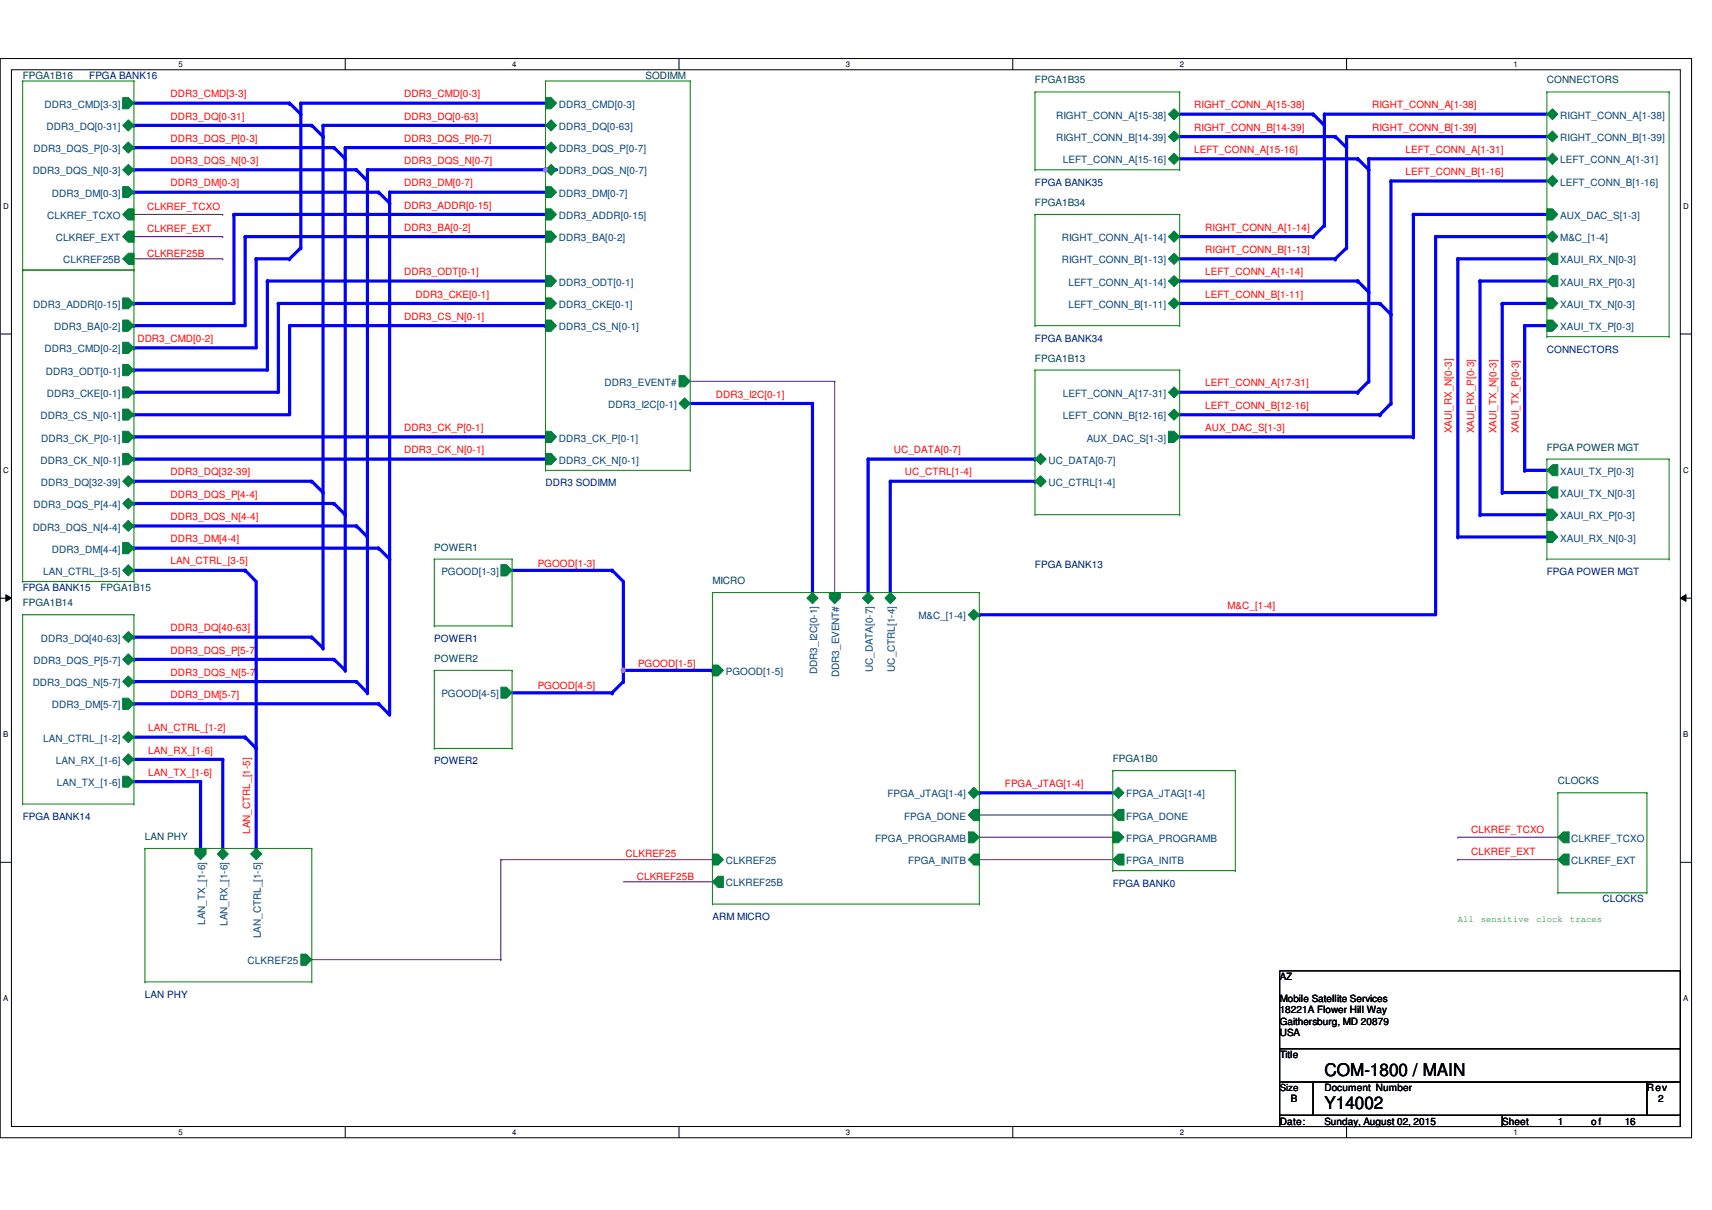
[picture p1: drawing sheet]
<svg xmlns="http://www.w3.org/2000/svg" width="297mm" height="210mm" viewBox="0 0 297 210" stroke-linecap="round" stroke-linejoin="round" font-family="sans-serif">
<defs><g id="words">
<g font-size="3">
<text x="229.8" y="186.6">COM-1800 / MAIN</text>
<text x="229.8" y="192.4">Y14002</text>
</g>
<g font-size="1.7" fill="#004040">
<text x="3.9" y="13.7">FPGA1B16</text>
<text x="112" y="13.7">SODIMM</text>
<text x="179.6" y="14.5">FPGA1B35</text>
<text x="268.4" y="14.5">CONNECTORS</text>
<text x="179.6" y="35.7">FPGA1B34</text>
<text x="179.6" y="62.7">FPGA1B13</text>
<text x="268.4" y="78.2">FPGA POWER MGT</text>
<text x="75.4" y="95.5">POWER1</text>
<text x="123.6" y="101.3">MICRO</text>
<text x="3.9" y="105.2">FPGA1B14</text>
<text x="17.4" y="102.5">FPGA1B15</text>
<text x="75.4" y="114.9">POWER2</text>
<text x="193.1" y="132.2">FPGA1B0</text>
<text x="270.3" y="136.1">CLOCKS</text>
<text x="25.1" y="145.8">LAN PHY</text>
</g>
<g font-size="1.7" fill="#000080">
<text x="15.5" y="13.7">FPGA BANK16</text>
<text x="179.6" y="32.3">FPGA BANK35</text>
<text x="179.6" y="59.3">FPGA BANK34</text>
<text x="268.4" y="61.2">CONNECTORS</text>
<text x="94.7" y="84.4">DDR3 SODIMM</text>
<text x="179.6" y="98.6">FPGA BANK13</text>
<text x="268.4" y="99.8">FPGA POWER MGT</text>
<text x="3.9" y="102.5">FPGA BANK15</text>
<text x="75.4" y="111.4">POWER1</text>
<text x="75.4" y="132.6">POWER2</text>
<text x="3.9" y="142.3">FPGA BANK14</text>
<text x="193.1" y="153.9">FPGA BANK0</text>
<text x="123.6" y="159.6">ARM MICRO</text>
<text x="278" y="156.5">CLOCKS</text>
<text x="25.1" y="173.2">LAN PHY</text>
</g>
<g font-size="1.7" fill="#f00">
<text x="29.6" y="16.9">DDR3_CMD[3-3]</text>
<text x="70.1" y="16.9">DDR3_CMD[0-3]</text>
<text x="29.6" y="20.7">DDR3_DQ[0-31]</text>
<text x="70.1" y="20.7">DDR3_DQ[0-63]</text>
<text x="207.2" y="18.8">RIGHT_CONN_A[15-38]</text>
<text x="207.2" y="22.7">RIGHT_CONN_B[14-39]</text>
<text x="238.1" y="18.8">RIGHT_CONN_A[1-38]</text>
<text x="238.1" y="22.7">RIGHT_CONN_B[1-39]</text>
<text x="29.6" y="24.6">DDR3_DQS_P[0-3]</text>
<text x="29.6" y="28.4">DDR3_DQS_N[0-3]</text>
<text x="70.1" y="24.6">DDR3_DQS_P[0-7]</text>
<text x="70.1" y="28.4">DDR3_DQS_N[0-7]</text>
<text x="207.2" y="26.5">LEFT_CONN_A[15-16]</text>
<text x="243.9" y="26.5">LEFT_CONN_A[1-31]</text>
<text x="29.6" y="32.3">DDR3_DM[0-3]</text>
<text x="70.1" y="32.3">DDR3_DM[0-7]</text>
<text x="243.9" y="30.4">LEFT_CONN_B[1-16]</text>
<text x="25.5" y="36.4">CLKREF_TCXO</text>
<text x="25.5" y="40.3">CLKREF_EXT</text>
<text x="70.1" y="36.2">DDR3_ADDR[0-15]</text>
<text x="70.1" y="40">DDR3_BA[0-2]</text>
<text x="209.1" y="40">RIGHT_CONN_A[1-14]</text>
<text x="25.5" y="44.5">CLKREF25B</text>
<text x="70.1" y="47.8">DDR3_ODT[0-1]</text>
<text x="209.1" y="43.9">RIGHT_CONN_B[1-13]</text>
<text x="209.1" y="47.8">LEFT_CONN_A[1-14]</text>
<text x="72.1" y="51.6">DDR3_CKE[0-1]</text>
<text x="209.1" y="51.6">LEFT_CONN_B[1-11]</text>
<text x="23.8" y="59.4">DDR3_CMD[0-2]</text>
<text x="70.1" y="55.5">DDR3_CS_N[0-1]</text>
<text x="124.2" y="69">DDR3_I2C[0-1]</text>
<text x="209.1" y="67.1">LEFT_CONN_A[17-31]</text>
<text x="209.1" y="71">LEFT_CONN_B[12-16]</text>
<text x="70.1" y="74.8">DDR3_CK_P[0-1]</text>
<text x="209.1" y="74.8">AUX_DAC_S[1-3]</text>
<text x="251.9" y="75.2" transform="rotate(-90 251.9 75.2)">XAUI_RX_N[0-3]</text>
<text x="255.8" y="75.2" transform="rotate(-90 255.8 75.2)">XAUI_RX_P[0-3]</text>
<text x="259.6" y="75.2" transform="rotate(-90 259.6 75.2)">XAUI_TX_N[0-3]</text>
<text x="263.5" y="75.2" transform="rotate(-90 263.5 75.2)">XAUI_TX_P[0-3]</text>
<text x="29.6" y="82.5">DDR3_DQ[32-39]</text>
<text x="70.1" y="78.7">DDR3_CK_N[0-1]</text>
<text x="155.1" y="78.7">UC_DATA[0-7]</text>
<text x="157" y="82.5">UC_CTRL[1-4]</text>
<text x="29.6" y="86.4">DDR3_DQS_P[4-4]</text>
<text x="29.6" y="90.3">DDR3_DQS_N[4-4]</text>
<text x="29.6" y="94.1">DDR3_DM[4-4]</text>
<text x="29.6" y="98">LAN_CTRL_[3-5]</text>
<text x="93.3" y="98.4">PGOOD[1-3]</text>
<text x="213" y="105.7">M&amp;C_[1-4]</text>
<text x="29.6" y="109.6">DDR3_DQ[40-63]</text>
<text x="29.6" y="113.4">DDR3_DQS_P[5-7]</text>
<text x="29.6" y="117.3">DDR3_DQS_N[5-7]</text>
<text x="93.3" y="119.6">PGOOD[4-5]</text>
<text x="110.7" y="115.7">PGOOD[1-5]</text>
<text x="29.6" y="121.1">DDR3_DM[5-7]</text>
<text x="25.7" y="130.8">LAN_RX_[1-6]</text>
<text x="25.7" y="126.9">LAN_CTRL_[1-2]</text>
<text x="25.7" y="134.6">LAN_TX_[1-6]</text>
<text x="174.4" y="136.6">FPGA_JTAG[1-4]</text>
<text x="43.4" y="144.7" transform="rotate(-90 43.4 144.7)">LAN_CTRL_[1-5]</text>
<text x="108.5" y="148.8">CLKREF25</text>
<text x="255.3" y="144.5">CLKREF_TCXO</text>
<text x="255.3" y="148.4">CLKREF_EXT</text>
<text x="110.5" y="152.7">CLKREF25B</text>
</g>
<g font-size="1.7" fill="#004080">
<text x="7.7" y="18.7">DDR3_CMD[3-3]</text>
<text x="8.1" y="22.6">DDR3_DQ[0-31]</text>
<text x="97" y="22.6">DDR3_DQ[0-63]</text>
<text x="97" y="18.7">DDR3_CMD[0-3]</text>
<text x="183.3" y="20.6">RIGHT_CONN_A[15-38]</text>
<text x="270.7" y="20.6">RIGHT_CONN_A[1-38]</text>
<text x="5.8" y="26.4">DDR3_DQS_P[0-3]</text>
<text x="97" y="26.4">DDR3_DQS_P[0-7]</text>
<text x="183.3" y="24.5">RIGHT_CONN_B[14-39]</text>
<text x="184.4" y="28.4">LEFT_CONN_A[15-16]</text>
<text x="270.7" y="24.5">RIGHT_CONN_B[1-39]</text>
<text x="270.7" y="28.4">LEFT_CONN_A[1-31]</text>
<text x="5.7" y="30.3">DDR3_DQS_N[0-3]</text>
<text x="9" y="34.2">DDR3_DM[0-3]</text>
<text x="97" y="34.2">DDR3_DM[0-7]</text>
<text x="97" y="30.3">DDR3_DQS_N[0-7]</text>
<text x="270.7" y="32.2">LEFT_CONN_B[1-16]</text>
<text x="8.2" y="38">CLKREF_TCXO</text>
<text x="9.7" y="41.9">CLKREF_EXT</text>
<text x="97" y="38">DDR3_ADDR[0-15]</text>
<text x="97" y="41.9">DDR3_BA[0-2]</text>
<text x="184.2" y="41.9">RIGHT_CONN_A[1-14]</text>
<text x="270.7" y="38">AUX_DAC_S[1-3]</text>
<text x="270.7" y="41.9">M&amp;C_[1-4]</text>
<text x="11" y="45.7">CLKREF25B</text>
<text x="184.2" y="45.7">RIGHT_CONN_B[1-13]</text>
<text x="270.7" y="45.7">XAUI_RX_N[0-3]</text>
<text x="5.8" y="53.5">DDR3_ADDR[0-15]</text>
<text x="97" y="49.6">DDR3_ODT[0-1]</text>
<text x="97" y="53.5">DDR3_CKE[0-1]</text>
<text x="185.4" y="53.5">LEFT_CONN_B[1-11]</text>
<text x="185.4" y="49.6">LEFT_CONN_A[1-14]</text>
<text x="270.7" y="53.5">XAUI_TX_N[0-3]</text>
<text x="270.7" y="49.6">XAUI_RX_P[0-3]</text>
<text x="9.4" y="57.3">DDR3_BA[0-2]</text>
<text x="97" y="57.3">DDR3_CS_N[0-1]</text>
<text x="270.7" y="57.3">XAUI_TX_P[0-3]</text>
<text x="7.7" y="61.2">DDR3_CMD[0-2]</text>
<text x="8" y="65">DDR3_ODT[0-1]</text>
<text x="8.1" y="68.9">DDR3_CKE[0-1]</text>
<text x="104.9" y="67">DDR3_EVENT#</text>
<text x="105.5" y="70.8">DDR3_I2C[0-1]</text>
<text x="184.4" y="68.9">LEFT_CONN_A[17-31]</text>
<text x="7" y="72.8">DDR3_CS_N[0-1]</text>
<text x="7.2" y="76.6">DDR3_CK_P[0-1]</text>
<text x="97" y="76.6">DDR3_CK_P[0-1]</text>
<text x="184.4" y="72.8">LEFT_CONN_B[12-16]</text>
<text x="188.5" y="76.6">AUX_DAC_S[1-3]</text>
<text x="7" y="80.5">DDR3_CK_N[0-1]</text>
<text x="97" y="80.5">DDR3_CK_N[0-1]</text>
<text x="181.9" y="80.5">UC_DATA[0-7]</text>
<text x="270.7" y="82.4">XAUI_TX_P[0-3]</text>
<text x="5.8" y="88.2">DDR3_DQS_P[4-4]</text>
<text x="7.1" y="84.3">DDR3_DQ[32-39]</text>
<text x="181.9" y="84.3">UC_CTRL[1-4]</text>
<text x="270.7" y="86.3">XAUI_TX_N[0-3]</text>
<text x="5.7" y="92.1">DDR3_DQS_N[4-4]</text>
<text x="9" y="95.9">DDR3_DM[4-4]</text>
<text x="270.7" y="90.1">XAUI_RX_P[0-3]</text>
<text x="270.7" y="94">XAUI_RX_N[0-3]</text>
<text x="7.5" y="99.8">LAN_CTRL_[3-5]</text>
<text x="76.6" y="99.8">PGOOD[1-3]</text>
<text x="159.3" y="107.5">M&amp;C_[1-4]</text>
<text x="7.1" y="111.4">DDR3_DQ[40-63]</text>
<text x="5.7" y="119.1">DDR3_DQS_N[5-7]</text>
<text x="5.8" y="115.2">DDR3_DQS_P[5-7]</text>
<text x="125.9" y="117.1">PGOOD[1-5]</text>
<text x="141.8" y="116.9" transform="rotate(-90 141.8 116.9)">DDR3_I2C[0-1]</text>
<text x="145.6" y="117.5" transform="rotate(-90 145.6 117.5)">DDR3_EVENT#</text>
<text x="151.4" y="116.6" transform="rotate(-90 151.4 116.6)">UC_DATA[0-7]</text>
<text x="155.3" y="116.5" transform="rotate(-90 155.3 116.5)">UC_CTRL[1-4]</text>
<text x="9" y="122.9">DDR3_DM[5-7]</text>
<text x="76.6" y="121">PGOOD[4-5]</text>
<text x="7.5" y="128.7">LAN_CTRL_[1-2]</text>
<text x="9.7" y="132.6">LAN_RX_[1-6]</text>
<text x="9.9" y="136.4">LAN_TX_[1-6]</text>
<text x="154" y="138.4">FPGA_JTAG[1-4]</text>
<text x="156.9" y="142.2">FPGA_DONE</text>
<text x="195.4" y="142.2">FPGA_DONE</text>
<text x="195.4" y="138.4">FPGA_JTAG[1-4]</text>
<text x="125.9" y="150">CLKREF25</text>
<text x="151.8" y="146.1">FPGA_PROGRAMB</text>
<text x="157.6" y="150">FPGA_INITB</text>
<text x="195.4" y="146.1">FPGA_PROGRAMB</text>
<text x="195.4" y="150">FPGA_INITB</text>
<text x="272.6" y="150">CLKREF_EXT</text>
<text x="272.6" y="146.1">CLKREF_TCXO</text>
<text x="125.9" y="153.8">CLKREF25B</text>
<text x="35.6" y="160.5" transform="rotate(-90 35.6 160.5)">LAN_TX_[1-6]</text>
<text x="39.5" y="160.7" transform="rotate(-90 39.5 160.7)">LAN_RX_[1-6]</text>
<text x="43" y="167.3">CLKREF25</text>
<text x="45.3" y="162.8" transform="rotate(-90 45.3 162.8)">LAN_CTRL_[1-5]</text>
</g>
<g font-size="1.7">
<text x="222" y="170.1">AZ</text>
<text x="222" y="173.9">Mobile Satellite Services</text>
<text x="222" y="175.9">18221A Flower Hill Way</text>
<text x="222" y="177.8">Gaithersburg, MD 20879</text>
<text x="222" y="179.7">USA</text>
<text x="222" y="183.6">Title</text>
<text x="222" y="189.3">Size</text>
<text x="224" y="191.3">B</text>
<text x="229.8" y="189.4">Document Number</text>
<text x="285.7" y="189.4">Rev</text>
<text x="287.7" y="191.3">2</text>
<text x="222" y="195.2">Date:</text>
<text x="229.8" y="195.2">Sunday, August 02, 2015</text>
<text x="260.6" y="195.2">Sheet</text>
<text x="270.3" y="195.2">1</text>
<text x="276.1" y="195.2">of</text>
<text x="281.9" y="195.2">16</text>
</g>
<g font-size="1.6" fill="#008000">
<text x="252.9" y="160.1">All</text>
<text x="256.9" y="160.1">sensitive</text>
<text x="266.5" y="160.1">clock</text>
<text x="272.4" y="160.1">traces</text>
</g>
<g font-size="1.4">
<text x="30.9" y="11.6">5</text>
<text x="88.9" y="11.6">4</text>
<text x="146.8" y="11.6">3</text>
<text x="204.7" y="11.6">2</text>
<text x="262.6" y="11.6">1</text>
<text x=".5" y="36.2">D</text>
<text x="292.1" y="36.2">D</text>
<text x=".5" y="82.1">C</text>
<text x="292.1" y="82.1">C</text>
<text x=".5" y="127.9">B</text>
<text x="292.1" y="127.9">B</text>
<text x=".5" y="173.8">A</text>
<text x="292.1" y="173.8">A</text>
<text x="30.9" y="196.9">5</text>
<text x="88.9" y="196.9">4</text>
<text x="146.8" y="196.9">3</text>
<text x="204.7" y="196.9">2</text>
<text x="262.6" y="196.9">1</text>
</g>
</g></defs>
<path d="M0 10.2h293.5v187.2h-293.5zM2 12.1h289.5v183.4h-289.5z" fill="none" stroke="#000" stroke-width=".17"/>
<g fill="#fff">
<path d="M30.9 10.4h.8v1.5h-.8z"/>
<path d="M30.9 195.7h.8v1.5h-.8z"/>
</g>
<path d="M59.9 10.2v1.9M59.9 195.5v1.9" fill="none" stroke="#000" stroke-width=".17"/>
<g fill="#fff">
<path d="M88.9 10.4h.7v1.5h-.7z"/>
<path d="M88.9 195.7h.7v1.5h-.7z"/>
</g>
<path d="M117.8 10.2v1.9M117.8 195.5v1.9" fill="none" stroke="#000" stroke-width=".17"/>
<g fill="#fff">
<path d="M146.8 10.4h.7v1.5h-.7z"/>
<path d="M146.8 195.7h.7v1.5h-.7z"/>
</g>
<path d="M175.7 10.2v1.9M175.7 195.5v1.9" fill="none" stroke="#000" stroke-width=".17"/>
<g fill="#fff">
<path d="M204.7 10.4h.7v1.5h-.7z"/>
<path d="M204.7 195.7h.7v1.5h-.7z"/>
</g>
<path d="M233.6 10.2v1.9M233.6 195.5v1.9" fill="none" stroke="#000" stroke-width=".17"/>
<g fill="#fff">
<path d="M262.6 10.4h.8v1.5h-.8z"/>
<path d="M262.6 195.7h.8v1.5h-.8z"/>
<path d="M.5 35h1v1.5h-1z"/>
<path d="M292.1 35h.9v1.5h-.9z"/>
<path d="M.5 80.9h1v1.5h-1z"/>
<path d="M292.1 80.9h.9v1.5h-.9z"/>
</g>
<path d="M0 58h2M291.5 58h2" fill="none" stroke="#000" stroke-width=".17"/>
<g fill="#fff">
<path d="M.5 126.7h.9v1.5h-.9z"/>
<path d="M292.1 126.7h.8v1.5h-.8z"/>
</g>
<path d="M0 103.8h2M1 103.2l1 .6-1 .6zM291.5 103.8l1-.6v1.2zM291.5 103.8h2" fill="none" stroke="#000" stroke-width=".17"/>
<path d="M1 103.2l1 .6-1 .6zM291.5 103.8l1-.6v1.2z" fill="#000"/>
<g fill="#fff">
<path d="M.5 172.6h.9v1.5h-.9z"/>
<path d="M292.1 172.6h.8v1.5h-.8z"/>
</g>
<path d="M0 149.6h2M291.5 149.6h2" fill="none" stroke="#000" stroke-width=".17"/>
<path d="M252.9 145.3h.1M252.9 149.2h.1M252.9 145.3h17.4M252.9 149.2h17.4" fill="none" stroke="#800040" stroke-width=".17"/>
<path d="M56 21.8h38.7" fill="none" stroke="#00f" stroke-width=".55"/>
<circle cx="56" cy="21.8" r=".28" fill="#00f"/>
<path d="M56 21.8v1.9" fill="none" stroke="#00f" stroke-width=".55"/>
<circle cx="56" cy="23.7" r=".28" fill="#00f"/>
<path d="M23.2 21.8h30.9" fill="none" stroke="#00f" stroke-width=".55"/>
<circle cx="23.2" cy="21.8" r=".28" fill="#00f"/>
<path d="M56 23.7v61.8" fill="none" stroke="#00f" stroke-width=".55"/>
<circle cx="56" cy="85.5" r=".28" fill="#00f"/>
<path d="M23.2 110.6h30.9" fill="none" stroke="#00f" stroke-width=".55"/>
<circle cx="23.2" cy="110.6" r=".28" fill="#00f"/>
<path d="M23.2 83.5h30.9" fill="none" stroke="#00f" stroke-width=".55"/>
<circle cx="23.2" cy="83.5" r=".28" fill="#00f"/>
<path d="M59.9 25.6h34.8" fill="none" stroke="#00f" stroke-width=".55"/>
<circle cx="59.9" cy="25.6" r=".28" fill="#00f"/>
<path d="M59.9 25.6v2" fill="none" stroke="#00f" stroke-width=".55"/>
<circle cx="59.9" cy="27.6" r=".28" fill="#00f"/>
<path d="M23.2 25.6h34.8" fill="none" stroke="#00f" stroke-width=".55"/>
<circle cx="23.2" cy="25.6" r=".28" fill="#00f"/>
<path d="M23.2 87.4h34.8" fill="none" stroke="#00f" stroke-width=".55"/>
<circle cx="23.2" cy="87.4" r=".28" fill="#00f"/>
<path d="M23.2 114.4h34.8" fill="none" stroke="#00f" stroke-width=".55"/>
<circle cx="23.2" cy="114.4" r=".28" fill="#00f"/>
<path d="M59.9 27.6v61.7" fill="none" stroke="#00f" stroke-width=".55"/>
<circle cx="59.9" cy="89.3" r=".28" fill="#00f"/>
<path d="M94.7 29.5h1.9" fill="none" stroke="#00f" stroke-width=".55"/>
<circle cx="94.7" cy="29.5" r=".28" fill="#00f"/>
<circle cx="94.6" cy="29.5" r=".38" fill="#f0f"/>
<circle cx="94.6" cy="29.5" r=".38" fill="none" stroke="#f0f" stroke-width=".17"/>
<path d="M63.8 29.5h30.9" fill="none" stroke="#00f" stroke-width=".55"/>
<circle cx="63.8" cy="29.5" r=".28" fill="#00f"/>
<path d="M63.8 29.5v1.9" fill="none" stroke="#00f" stroke-width=".55"/>
<circle cx="63.8" cy="31.4" r=".28" fill="#00f"/>
<path d="M23.2 29.5h38.6" fill="none" stroke="#00f" stroke-width=".55"/>
<circle cx="23.2" cy="29.5" r=".28" fill="#00f"/>
<path d="M23.2 91.3h38.6" fill="none" stroke="#00f" stroke-width=".55"/>
<circle cx="23.2" cy="91.3" r=".28" fill="#00f"/>
<path d="M23.2 118.3h38.6" fill="none" stroke="#00f" stroke-width=".55"/>
<circle cx="23.2" cy="118.3" r=".28" fill="#00f"/>
<path d="M63.8 31.4v61.8" fill="none" stroke="#00f" stroke-width=".55"/>
<circle cx="63.8" cy="93.2" r=".28" fill="#00f"/>
<path d="M67.6 33.4h27.1" fill="none" stroke="#00f" stroke-width=".55"/>
<circle cx="67.6" cy="33.4" r=".28" fill="#00f"/>
<path d="M67.6 97v27.1" fill="none" stroke="#00f" stroke-width=".55"/>
<circle cx="67.6" cy="97" r=".28" fill="#00f"/>
<path d="M23.2 33.4h42.5" fill="none" stroke="#00f" stroke-width=".55"/>
<circle cx="23.2" cy="33.4" r=".28" fill="#00f"/>
<path d="M23.2 95.1h42.5" fill="none" stroke="#00f" stroke-width=".55"/>
<circle cx="23.2" cy="95.1" r=".28" fill="#00f"/>
<path d="M23.2 122.1h42.5" fill="none" stroke="#00f" stroke-width=".55"/>
<circle cx="23.2" cy="122.1" r=".28" fill="#00f"/>
<path d="M67.6 33.4v1.9" fill="none" stroke="#00f" stroke-width=".55"/>
<circle cx="67.6" cy="33.4" r=".28" fill="#00f"/>
<path d="M40.6 37.2h54.1" fill="none" stroke="#00f" stroke-width=".55"/>
<circle cx="40.6" cy="37.2" r=".28" fill="#00f"/>
<path d="M40.6 37.2v15.5" fill="none" stroke="#00f" stroke-width=".55"/>
<circle cx="40.6" cy="37.2" r=".28" fill="#00f"/>
<path d="M23.2 52.7h17.4" fill="none" stroke="#00f" stroke-width=".55"/>
<circle cx="23.2" cy="52.7" r=".28" fill="#00f"/>
<path d="M42.5 41.1h52.2" fill="none" stroke="#00f" stroke-width=".55"/>
<circle cx="42.5" cy="41.1" r=".28" fill="#00f"/>
<path d="M42.5 41.1v15.4" fill="none" stroke="#00f" stroke-width=".55"/>
<circle cx="42.5" cy="41.1" r=".28" fill="#00f"/>
<path d="M23.2 56.5h19.3" fill="none" stroke="#00f" stroke-width=".55"/>
<circle cx="23.2" cy="56.5" r=".28" fill="#00f"/>
<path d="M23.2 60.4h21.2" fill="none" stroke="#00f" stroke-width=".55"/>
<circle cx="23.2" cy="60.4" r=".28" fill="#00f"/>
<path d="M23.2 64.2h23.2" fill="none" stroke="#00f" stroke-width=".55"/>
<circle cx="23.2" cy="64.2" r=".28" fill="#00f"/>
<path d="M46.4 48.8v15.4" fill="none" stroke="#00f" stroke-width=".55"/>
<circle cx="46.4" cy="48.8" r=".28" fill="#00f"/>
<path d="M46.4 48.8h48.3" fill="none" stroke="#00f" stroke-width=".55"/>
<circle cx="46.4" cy="48.8" r=".28" fill="#00f"/>
<path d="M23.2 68.1h25.1" fill="none" stroke="#00f" stroke-width=".55"/>
<circle cx="23.2" cy="68.1" r=".28" fill="#00f"/>
<path d="M48.3 52.7v15.4" fill="none" stroke="#00f" stroke-width=".55"/>
<circle cx="48.3" cy="52.7" r=".28" fill="#00f"/>
<path d="M48.3 52.7h46.4" fill="none" stroke="#00f" stroke-width=".55"/>
<circle cx="48.3" cy="52.7" r=".28" fill="#00f"/>
<path d="M23.2 72h27" fill="none" stroke="#00f" stroke-width=".55"/>
<circle cx="23.2" cy="72" r=".28" fill="#00f"/>
<path d="M50.2 56.5v15.5" fill="none" stroke="#00f" stroke-width=".55"/>
<circle cx="50.2" cy="56.5" r=".28" fill="#00f"/>
<path d="M50.2 56.5h44.5" fill="none" stroke="#00f" stroke-width=".55"/>
<circle cx="94.7" cy="56.5" r=".28" fill="#00f"/>
<path d="M67.6 35.3v61.7" fill="none" stroke="#00f" stroke-width=".55"/>
<circle cx="67.6" cy="35.3" r=".28" fill="#00f"/>
<path d="M63.8 93.2v27" fill="none" stroke="#00f" stroke-width=".55"/>
<circle cx="63.8" cy="120.2" r=".28" fill="#00f"/>
<path d="M59.9 89.3v27" fill="none" stroke="#00f" stroke-width=".55"/>
<circle cx="59.9" cy="116.3" r=".28" fill="#00f"/>
<path d="M56 85.5v27" fill="none" stroke="#00f" stroke-width=".55"/>
<circle cx="56" cy="112.5" r=".28" fill="#00f"/>
<path d="M23.2 75.8h71.5" fill="none" stroke="#00f" stroke-width=".55"/>
<circle cx="23.2" cy="75.8" r=".28" fill="#00f"/>
<path d="M23.2 79.7h71.5" fill="none" stroke="#00f" stroke-width=".55"/>
<circle cx="23.2" cy="79.7" r=".28" fill="#00f"/>
<path d="M23.2 17.9h27" fill="none" stroke="#00f" stroke-width=".55"/>
<circle cx="50.2" cy="17.9" r=".28" fill="#00f"/>
<path d="M52.2 17.9h42.5" fill="none" stroke="#00f" stroke-width=".55"/>
<circle cx="52.2" cy="17.9" r=".28" fill="#00f"/>
<path d="M52.2 17.9v1.9" fill="none" stroke="#00f" stroke-width=".55"/>
<circle cx="52.2" cy="19.8" r=".28" fill="#00f"/>
<path d="M52.2 19.8v23.2" fill="none" stroke="#00f" stroke-width=".55"/>
<circle cx="52.2" cy="43" r=".28" fill="#00f"/>
<path d="M44.4 44.9h5.8" fill="none" stroke="#00f" stroke-width=".55"/>
<circle cx="44.4" cy="44.9" r=".28" fill="#00f"/>
<path d="M23.2 135.6h11.6" fill="none" stroke="#00f" stroke-width=".55"/>
<circle cx="34.8" cy="135.6" r=".28" fill="#00f"/>
<path d="M34.8 135.6v11.6" fill="none" stroke="#00f" stroke-width=".55"/>
<circle cx="34.8" cy="147.2" r=".28" fill="#00f"/>
<path d="M23.2 131.8h15.4" fill="none" stroke="#00f" stroke-width=".55"/>
<circle cx="38.6" cy="131.8" r=".28" fill="#00f"/>
<path d="M38.6 131.8v15.4" fill="none" stroke="#00f" stroke-width=".55"/>
<circle cx="38.6" cy="147.2" r=".28" fill="#00f"/>
<path d="M23.2 127.9h19.3" fill="none" stroke="#00f" stroke-width=".55"/>
<circle cx="42.5" cy="127.9" r=".28" fill="#00f"/>
<path d="M23.2 99h19.3" fill="none" stroke="#00f" stroke-width=".55"/>
<circle cx="42.5" cy="99" r=".28" fill="#00f"/>
<path d="M44.4 100.9v29" fill="none" stroke="#00f" stroke-width=".55"/>
<circle cx="44.4" cy="129.9" r=".28" fill="#00f"/>
<path d="M44.4 129.9v17.3" fill="none" stroke="#00f" stroke-width=".55"/>
<circle cx="44.4" cy="147.2" r=".28" fill="#00f"/>
<path d="M229.8 19.8h38.6" fill="none" stroke="#00f" stroke-width=".55"/>
<circle cx="229.8" cy="19.8" r=".28" fill="#00f"/>
<path d="M229.8 19.8v2" fill="none" stroke="#00f" stroke-width=".55"/>
<circle cx="229.8" cy="21.8" r=".28" fill="#00f"/>
<path d="M233.6 23.7h34.8" fill="none" stroke="#00f" stroke-width=".55"/>
<circle cx="233.6" cy="23.7" r=".28" fill="#00f"/>
<path d="M233.6 23.7v1.9" fill="none" stroke="#00f" stroke-width=".55"/>
<circle cx="233.6" cy="25.6" r=".28" fill="#00f"/>
<path d="M237.5 27.6h30.9" fill="none" stroke="#00f" stroke-width=".55"/>
<circle cx="237.5" cy="27.6" r=".28" fill="#00f"/>
<path d="M237.5 27.6v1.9" fill="none" stroke="#00f" stroke-width=".55"/>
<circle cx="237.5" cy="29.5" r=".28" fill="#00f"/>
<path d="M241.3 31.4h27.1" fill="none" stroke="#00f" stroke-width=".55"/>
<circle cx="241.3" cy="31.4" r=".28" fill="#00f"/>
<path d="M241.3 31.4v23.2" fill="none" stroke="#00f" stroke-width=".55"/>
<circle cx="241.3" cy="54.6" r=".28" fill="#00f"/>
<path d="M204.7 19.8h23.1" fill="none" stroke="#00f" stroke-width=".55"/>
<circle cx="227.8" cy="19.8" r=".28" fill="#00f"/>
<path d="M204.7 23.7h27" fill="none" stroke="#00f" stroke-width=".55"/>
<circle cx="231.7" cy="23.7" r=".28" fill="#00f"/>
<path d="M204.7 41.1h23.1" fill="none" stroke="#00f" stroke-width=".55"/>
<circle cx="227.8" cy="41.1" r=".28" fill="#00f"/>
<path d="M204.7 44.9h27" fill="none" stroke="#00f" stroke-width=".55"/>
<circle cx="231.7" cy="44.9" r=".28" fill="#00f"/>
<path d="M204.7 48.8h30.9" fill="none" stroke="#00f" stroke-width=".55"/>
<circle cx="235.6" cy="48.8" r=".28" fill="#00f"/>
<path d="M204.7 52.7h34.7" fill="none" stroke="#00f" stroke-width=".55"/>
<circle cx="239.4" cy="52.7" r=".28" fill="#00f"/>
<path d="M229.8 21.8v17.3" fill="none" stroke="#00f" stroke-width=".55"/>
<circle cx="229.8" cy="39.1" r=".28" fill="#00f"/>
<path d="M233.6 25.6v17.4" fill="none" stroke="#00f" stroke-width=".55"/>
<circle cx="233.6" cy="43" r=".28" fill="#00f"/>
<path d="M237.5 50.7v15.5" fill="none" stroke="#00f" stroke-width=".55"/>
<circle cx="237.5" cy="66.2" r=".28" fill="#00f"/>
<path d="M241.3 54.6v15.4" fill="none" stroke="#00f" stroke-width=".55"/>
<circle cx="241.3" cy="70" r=".28" fill="#00f"/>
<path d="M204.7 68.1h30.9" fill="none" stroke="#00f" stroke-width=".55"/>
<circle cx="235.6" cy="68.1" r=".28" fill="#00f"/>
<path d="M204.7 72h34.7" fill="none" stroke="#00f" stroke-width=".55"/>
<circle cx="239.4" cy="72" r=".28" fill="#00f"/>
<path d="M204.7 75.8h40.5" fill="none" stroke="#00f" stroke-width=".55"/>
<circle cx="245.2" cy="75.8" r=".28" fill="#00f"/>
<path d="M245.2 37.2v38.6" fill="none" stroke="#00f" stroke-width=".55"/>
<circle cx="245.2" cy="37.2" r=".28" fill="#00f"/>
<path d="M245.2 37.2h23.2" fill="none" stroke="#00f" stroke-width=".55"/>
<circle cx="245.2" cy="37.2" r=".28" fill="#00f"/>
<path d="M169.9 106.7h79.2" fill="none" stroke="#00f" stroke-width=".55"/>
<circle cx="169.9" cy="106.7" r=".28" fill="#00f"/>
<path d="M249.1 41.1v65.6" fill="none" stroke="#00f" stroke-width=".55"/>
<circle cx="249.1" cy="41.1" r=".28" fill="#00f"/>
<path d="M249.1 41.1h19.3" fill="none" stroke="#00f" stroke-width=".55"/>
<circle cx="249.1" cy="41.1" r=".28" fill="#00f"/>
<path d="M119.8 70h21.2" fill="none" stroke="#00f" stroke-width=".55"/>
<circle cx="141" cy="70" r=".28" fill="#00f"/>
<path d="M141 70v32.8" fill="none" stroke="#00f" stroke-width=".55"/>
<circle cx="141" cy="102.8" r=".28" fill="#00f"/>
<path d="M119.8 66.2h25M144.8 66.2h.1M144.8 66.2v36.6M144.8 102.8h.1M86.9 149.2h.1M86.9 149.2v17.3M86.9 149.2h36.7M123.6 149.2h.1M169.9 141.4h.1M169.9 141.4h23.2M54.1 166.5h32.8M86.9 166.5h.1" fill="none" stroke="#800040" stroke-width=".17"/>
<path d="M169.9 137.6h23.2" fill="none" stroke="#00f" stroke-width=".55"/>
<circle cx="169.9" cy="137.6" r=".28" fill="#00f"/>
<path d="M150.6 79.7v23.1" fill="none" stroke="#00f" stroke-width=".55"/>
<circle cx="150.6" cy="79.7" r=".28" fill="#00f"/>
<path d="M150.6 79.7h29" fill="none" stroke="#00f" stroke-width=".55"/>
<circle cx="179.6" cy="79.7" r=".28" fill="#00f"/>
<path d="M154.5 83.5v19.3" fill="none" stroke="#00f" stroke-width=".55"/>
<circle cx="154.5" cy="83.5" r=".28" fill="#00f"/>
<path d="M154.5 83.5h25.1" fill="none" stroke="#00f" stroke-width=".55"/>
<circle cx="179.6" cy="83.5" r=".28" fill="#00f"/>
<path d="M23.2 37.2h15.4M38.6 37.2h.1" fill="none" stroke="#800040" stroke-width=".17"/>
<path d="M44.4 44.9v15.5" fill="none" stroke="#00f" stroke-width=".55"/>
<circle cx="44.4" cy="44.9" r=".28" fill="#00f"/>
<path d="M23.2 41.1h15.4M38.6 41.1h.1" fill="none" stroke="#800040" stroke-width=".17"/>
<path d="M88.9 99h17.3" fill="none" stroke="#00f" stroke-width=".55"/>
<circle cx="106.2" cy="99" r=".28" fill="#00f"/>
<path d="M88.9 120.2h17.3" fill="none" stroke="#00f" stroke-width=".55"/>
<circle cx="106.2" cy="120.2" r=".28" fill="#00f"/>
<path d="M108.2 100.9v15.4" fill="none" stroke="#00f" stroke-width=".55"/>
<circle cx="108.2" cy="116.3" r=".28" fill="#00f"/>
<circle cx="108.1" cy="116.3" r=".38" fill="#f0f"/>
<circle cx="108.1" cy="116.3" r=".38" fill="none" stroke="#f0f" stroke-width=".17"/>
<path d="M108.2 116.3h15.4" fill="none" stroke="#00f" stroke-width=".55"/>
<circle cx="123.6" cy="116.3" r=".28" fill="#00f"/>
<path d="M108.2 116.3v2" fill="none" stroke="#00f" stroke-width=".55"/>
<circle cx="108.2" cy="118.3" r=".28" fill="#00f"/>
<path d="M204.7 27.6h30.9" fill="none" stroke="#00f" stroke-width=".55"/>
<circle cx="235.6" cy="27.6" r=".28" fill="#00f"/>
<path d="M237.5 29.5v21.2" fill="none" stroke="#00f" stroke-width=".55"/>
<circle cx="237.5" cy="50.7" r=".28" fill="#00f"/>
<path d="M264.5 81.6h3.9" fill="none" stroke="#00f" stroke-width=".55"/>
<circle cx="264.5" cy="81.6" r=".28" fill="#00f"/>
<path d="M264.5 56.5v25.1" fill="none" stroke="#00f" stroke-width=".55"/>
<circle cx="264.5" cy="56.5" r=".28" fill="#00f"/>
<path d="M264.5 56.5h3.9" fill="none" stroke="#00f" stroke-width=".55"/>
<circle cx="264.5" cy="56.5" r=".28" fill="#00f"/>
<path d="M260.6 85.5h7.8" fill="none" stroke="#00f" stroke-width=".55"/>
<circle cx="260.6" cy="85.5" r=".28" fill="#00f"/>
<path d="M260.6 52.7v32.8" fill="none" stroke="#00f" stroke-width=".55"/>
<circle cx="260.6" cy="52.7" r=".28" fill="#00f"/>
<path d="M260.6 52.7h7.8" fill="none" stroke="#00f" stroke-width=".55"/>
<circle cx="260.6" cy="52.7" r=".28" fill="#00f"/>
<path d="M256.8 89.3h11.6" fill="none" stroke="#00f" stroke-width=".55"/>
<circle cx="256.8" cy="89.3" r=".28" fill="#00f"/>
<path d="M256.8 48.8v40.5" fill="none" stroke="#00f" stroke-width=".55"/>
<circle cx="256.8" cy="48.8" r=".28" fill="#00f"/>
<path d="M256.8 48.8h11.6" fill="none" stroke="#00f" stroke-width=".55"/>
<circle cx="256.8" cy="48.8" r=".28" fill="#00f"/>
<path d="M252.9 93.2h15.5" fill="none" stroke="#00f" stroke-width=".55"/>
<circle cx="252.9" cy="93.2" r=".28" fill="#00f"/>
<path d="M252.9 44.9v48.3" fill="none" stroke="#00f" stroke-width=".55"/>
<circle cx="252.9" cy="44.9" r=".28" fill="#00f"/>
<path d="M252.9 44.9h15.5" fill="none" stroke="#00f" stroke-width=".55"/>
<circle cx="252.9" cy="44.9" r=".28" fill="#00f"/>
<path d="M23.2 44.9h15.4M38.6 44.9h.1M108.2 153h15.4M123.6 153h.1M169.9 149.2h.1M169.9 145.3h23.2M169.9 149.2h23.2M193.1 145.3h.1" fill="none" stroke="#800040" stroke-width=".17"/>
<path d="M54.1 21.8l1.9 1.9" fill="none" stroke="#00f" stroke-width=".55"/>
<circle cx="54.1" cy="21.8" r=".28" fill="#00f"/>
<path d="M54.1 110.6l1.9 1.9" fill="none" stroke="#00f" stroke-width=".55"/>
<circle cx="54.1" cy="110.6" r=".28" fill="#00f"/>
<path d="M54.1 83.5l1.9 2" fill="none" stroke="#00f" stroke-width=".55"/>
<circle cx="54.1" cy="83.5" r=".28" fill="#00f"/>
<path d="M58 25.6l1.9 2" fill="none" stroke="#00f" stroke-width=".55"/>
<circle cx="58" cy="25.6" r=".28" fill="#00f"/>
<path d="M58 87.4l1.9 1.9" fill="none" stroke="#00f" stroke-width=".55"/>
<circle cx="58" cy="87.4" r=".28" fill="#00f"/>
<path d="M58 114.4l1.9 1.9" fill="none" stroke="#00f" stroke-width=".55"/>
<circle cx="58" cy="114.4" r=".28" fill="#00f"/>
<path d="M61.8 29.5l2 1.9" fill="none" stroke="#00f" stroke-width=".55"/>
<circle cx="61.8" cy="29.5" r=".28" fill="#00f"/>
<path d="M61.8 91.3l2 1.9" fill="none" stroke="#00f" stroke-width=".55"/>
<circle cx="61.8" cy="91.3" r=".28" fill="#00f"/>
<path d="M61.8 118.3l2 1.9" fill="none" stroke="#00f" stroke-width=".55"/>
<circle cx="61.8" cy="118.3" r=".28" fill="#00f"/>
<path d="M65.7 33.4l1.9 1.9" fill="none" stroke="#00f" stroke-width=".55"/>
<circle cx="65.7" cy="33.4" r=".28" fill="#00f"/>
<path d="M65.7 95.1l1.9 1.9" fill="none" stroke="#00f" stroke-width=".55"/>
<circle cx="65.7" cy="95.1" r=".28" fill="#00f"/>
<path d="M65.7 122.1l1.9 2" fill="none" stroke="#00f" stroke-width=".55"/>
<circle cx="65.7" cy="122.1" r=".28" fill="#00f"/>
<path d="M50.2 17.9l2 1.9" fill="none" stroke="#00f" stroke-width=".55"/>
<circle cx="50.2" cy="17.9" r=".28" fill="#00f"/>
<path d="M52.2 43l-2 1.9" fill="none" stroke="#00f" stroke-width=".55"/>
<circle cx="50.2" cy="44.9" r=".28" fill="#00f"/>
<path d="M42.5 99l1.9 1.9" fill="none" stroke="#00f" stroke-width=".55"/>
<circle cx="42.5" cy="99" r=".28" fill="#00f"/>
<path d="M42.5 127.9l1.9 2" fill="none" stroke="#00f" stroke-width=".55"/>
<circle cx="42.5" cy="127.9" r=".28" fill="#00f"/>
<path d="M227.8 19.8l2 2" fill="none" stroke="#00f" stroke-width=".55"/>
<circle cx="227.8" cy="19.8" r=".28" fill="#00f"/>
<path d="M231.7 23.7l1.9 1.9" fill="none" stroke="#00f" stroke-width=".55"/>
<circle cx="231.7" cy="23.7" r=".28" fill="#00f"/>
<path d="M235.6 48.8l1.9 1.9" fill="none" stroke="#00f" stroke-width=".55"/>
<circle cx="235.6" cy="48.8" r=".28" fill="#00f"/>
<path d="M239.4 52.7l1.9 1.9" fill="none" stroke="#00f" stroke-width=".55"/>
<circle cx="239.4" cy="52.7" r=".28" fill="#00f"/>
<path d="M237.5 66.2l-1.9 1.9" fill="none" stroke="#00f" stroke-width=".55"/>
<circle cx="235.6" cy="68.1" r=".28" fill="#00f"/>
<path d="M241.3 70l-1.9 2" fill="none" stroke="#00f" stroke-width=".55"/>
<circle cx="239.4" cy="72" r=".28" fill="#00f"/>
<path d="M229.8 39.1l-2 2" fill="none" stroke="#00f" stroke-width=".55"/>
<circle cx="227.8" cy="41.1" r=".28" fill="#00f"/>
<path d="M233.6 43l-1.9 1.9" fill="none" stroke="#00f" stroke-width=".55"/>
<circle cx="231.7" cy="44.9" r=".28" fill="#00f"/>
<path d="M106.2 99l2 1.9" fill="none" stroke="#00f" stroke-width=".55"/>
<circle cx="106.2" cy="99" r=".28" fill="#00f"/>
<path d="M108.2 118.3l-2 1.9" fill="none" stroke="#00f" stroke-width=".55"/>
<circle cx="106.2" cy="120.2" r=".28" fill="#00f"/>
<path d="M235.6 27.6l1.9 1.9" fill="none" stroke="#00f" stroke-width=".55"/>
<circle cx="235.6" cy="27.6" r=".28" fill="#00f"/>
<path d="M222 168.5h69.5v13.5h-69.5zM222 182h69.5v5.8h-69.5zM222 187.8h5.8v5.7h-5.8zM222 193.5h38.6v2h-38.6zM227.8 187.8h57.9v5.7h-57.9zM260.6 193.5h30.9v2h-30.9zM285.7 187.8h5.8v5.7h-5.8z" fill="none" stroke="#000" stroke-width=".17"/>
<path d="M271.3 148.2h.9v1.9h-.9l-1-.9z" fill-rule="evenodd" fill="#008040"/>
<path d="M271.3 148.2h.9v1.9h-.9l-1-.9z" fill="none" stroke="#008040" stroke-width=".17"/>
<path d="M270.3 145.3l1-.9h.9v1.9h-.9z" fill-rule="evenodd" fill="#008040"/>
<path d="M270.3 145.3l1-.9h.9v1.9h-.9z" fill="none" stroke="#008040" stroke-width=".17"/>
<path d="M270.3 137.6h.1M270.3 137.6h15.4M270.3 137.6v17.3M285.7 137.6h.1M285.7 137.6v17.3M270.3 154.9h.1M270.3 154.9h15.4M285.7 154.9h.1" fill="none" stroke="#008000" stroke-width=".17"/>
<path d="M86.9 119.3h1l1 .9-1 1h-1z" fill-rule="evenodd" fill="#008040"/>
<path d="M86.9 119.3h1l1 .9-1 1h-1z" fill="none" stroke="#008040" stroke-width=".17"/>
<path d="M75.3 116.3h.1M75.3 116.3h13.6M75.3 116.3v13.6M88.9 116.3h.1M88.9 116.3v13.6M75.3 129.9h.1M75.3 129.9h13.6M88.9 129.9h.1" fill="none" stroke="#008000" stroke-width=".17"/>
<path d="M202.7 44.9l1-1 1 1-1 1z" fill="#008040"/>
<path d="M202.7 44.9l1-1 1 1-1 1z" fill="none" stroke="#008040" stroke-width=".17"/>
<path d="M202.7 41.1l1-1 1 1-1 .9z" fill="#008040"/>
<path d="M202.7 41.1l1-1 1 1-1 .9z" fill="none" stroke="#008040" stroke-width=".17"/>
<path d="M203.7 51.7l1 1-1 .9-1-.9z" fill="#008040"/>
<path d="M203.7 51.7l1 1-1 .9-1-.9z" fill="none" stroke="#008040" stroke-width=".17"/>
<path d="M202.7 48.8l1-1 1 1-1 .9z" fill="#008040"/>
<path d="M202.7 48.8l1-1 1 1-1 .9z" fill="none" stroke="#008040" stroke-width=".17"/>
<path d="M179.6 37.2h.1M179.6 37.2h25.1M179.6 37.2v19.3M204.7 37.2h.1M204.7 37.2v19.3M179.6 56.5h.1M179.6 56.5h25.1M204.7 56.5h.1" fill="none" stroke="#008000" stroke-width=".17"/>
<path d="M268.4 81.6l1-1h.9v1.9h-.9z" fill-rule="evenodd" fill="#008040"/>
<path d="M268.4 81.6l1-1h.9v1.9h-.9z" fill="none" stroke="#008040" stroke-width=".17"/>
<path d="M268.4 85.5l1-1h.9v1.9h-.9z" fill-rule="evenodd" fill="#008040"/>
<path d="M268.4 85.5l1-1h.9v1.9h-.9z" fill="none" stroke="#008040" stroke-width=".17"/>
<path d="M268.4 88.3h1l.9 1-.9 1h-1z" fill-rule="evenodd" fill="#008040"/>
<path d="M268.4 88.3h1l.9 1-.9 1h-1z" fill="none" stroke="#008040" stroke-width=".17"/>
<path d="M268.4 92.2h1l.9 1-.9 .9h-1z" fill-rule="evenodd" fill="#008040"/>
<path d="M268.4 92.2h1l.9 1-.9 .9h-1z" fill="none" stroke="#008040" stroke-width=".17"/>
<path d="M268.4 79.7h.1M268.4 79.7h21.2M268.4 79.7v17.3M289.6 79.7h.1M289.6 79.7v17.3M268.4 97h.1M268.4 97h21.2M289.6 97h.1" fill="none" stroke="#008000" stroke-width=".17"/>
<path d="M86.9 98h1l1 1-1 .9h-1z" fill-rule="evenodd" fill="#008040"/>
<path d="M86.9 98h1l1 1-1 .9h-1z" fill="none" stroke="#008040" stroke-width=".17"/>
<path d="M75.3 97h.1M75.3 97h13.6M75.3 97v11.6M88.9 97h.1M88.9 97v11.6M75.3 108.6h.1M75.3 108.6h13.6M88.9 108.6h.1" fill="none" stroke="#008000" stroke-width=".17"/>
<path d="M193.1 141.4l1-.9h.9v1.9h-.9z" fill-rule="evenodd" fill="#008040"/>
<path d="M193.1 141.4l1-.9h.9v1.9h-.9z" fill="none" stroke="#008040" stroke-width=".17"/>
<path d="M193.1 137.6l1-1 .9 1-.9 1z" fill="#008040"/>
<path d="M193.1 137.6l1-1 .9 1-.9 1z" fill="none" stroke="#008040" stroke-width=".17"/>
<path d="M193.1 144.4h1l.9 .9-.9 1h-1z" fill-rule="evenodd" fill="#008040"/>
<path d="M193.1 144.4h1l.9 .9-.9 1h-1z" fill="none" stroke="#008040" stroke-width=".17"/>
<path d="M193.1 149.2l1-1h.9v1.9h-.9z" fill-rule="evenodd" fill="#008040"/>
<path d="M193.1 149.2l1-1h.9v1.9h-.9z" fill="none" stroke="#008040" stroke-width=".17"/>
<path d="M193.1 133.7h.1M193.1 133.7h21.2M193.1 133.7v17.4M214.3 133.7h.1M214.3 133.7v17.4M193.1 151.1h.1M193.1 151.1h21.2M214.3 151.1h.1" fill="none" stroke="#008000" stroke-width=".17"/>
<path d="M268.4 36.2h1l.9 1-.9 1h-1z" fill-rule="evenodd" fill="#008040"/>
<path d="M268.4 36.2h1l.9 1-.9 1h-1z" fill="none" stroke="#008040" stroke-width=".17"/>
<path d="M268.4 41.1l1-1 .9 1-.9 .9z" fill="#008040"/>
<path d="M268.4 41.1l1-1 .9 1-.9 .9z" fill="none" stroke="#008040" stroke-width=".17"/>
<path d="M268.4 19.8l1-.9 .9 .9-.9 1z" fill="#008040"/>
<path d="M268.4 19.8l1-.9 .9 .9-.9 1z" fill="none" stroke="#008040" stroke-width=".17"/>
<path d="M268.4 23.7l1-1 .9 1-.9 .9z" fill="#008040"/>
<path d="M268.4 23.7l1-1 .9 1-.9 .9z" fill="none" stroke="#008040" stroke-width=".17"/>
<path d="M268.4 31.4l1-1 .9 1-.9 1z" fill="#008040"/>
<path d="M268.4 31.4l1-1 .9 1-.9 1z" fill="none" stroke="#008040" stroke-width=".17"/>
<path d="M268.4 27.6l1-1 .9 1-.9 .9z" fill="#008040"/>
<path d="M268.4 27.6l1-1 .9 1-.9 .9z" fill="none" stroke="#008040" stroke-width=".17"/>
<path d="M268.4 55.5h1l.9 1-.9 1h-1z" fill-rule="evenodd" fill="#008040"/>
<path d="M268.4 55.5h1l.9 1-.9 1h-1z" fill="none" stroke="#008040" stroke-width=".17"/>
<path d="M268.4 51.7h1l.9 1-.9 .9h-1z" fill-rule="evenodd" fill="#008040"/>
<path d="M268.4 51.7h1l.9 1-.9 .9h-1z" fill="none" stroke="#008040" stroke-width=".17"/>
<path d="M268.4 48.8l1-1h.9v1.9h-.9z" fill-rule="evenodd" fill="#008040"/>
<path d="M268.4 48.8l1-1h.9v1.9h-.9z" fill="none" stroke="#008040" stroke-width=".17"/>
<path d="M268.4 44.9l1-1h.9v2h-.9z" fill-rule="evenodd" fill="#008040"/>
<path d="M268.4 44.9l1-1h.9v2h-.9z" fill="none" stroke="#008040" stroke-width=".17"/>
<path d="M268.4 16h.1M268.4 16h21.2M268.4 16v42.4M289.6 16h.1M289.6 16v42.4M268.4 58.4h.1M268.4 58.4h21.2M289.6 58.4h.1" fill="none" stroke="#008000" stroke-width=".17"/>
<path d="M38.6 147.2l1 1-1 1-.9-1z" fill="#008040"/>
<path d="M38.6 147.2l1 1-1 1-.9-1z" fill="none" stroke="#008040" stroke-width=".17"/>
<path d="M33.8 147.2h2v1l-1 1-1-1z" fill-rule="evenodd" fill="#008040"/>
<path d="M33.8 147.2h2v1l-1 1-1-1z" fill="none" stroke="#008040" stroke-width=".17"/>
<path d="M44.4 147.2l1 1-1 1-.9-1z" fill="#008040"/>
<path d="M44.4 147.2l1 1-1 1-.9-1z" fill="none" stroke="#008040" stroke-width=".17"/>
<path d="M52.2 165.6h.9l1 .9-1 1h-.9z" fill-rule="evenodd" fill="#008040"/>
<path d="M52.2 165.6h.9l1 .9-1 1h-.9z" fill="none" stroke="#008040" stroke-width=".17"/>
<path d="M25.1 147.2h.1M25.1 147.2h29M25.1 147.2v23.2M54.1 147.2h.1M54.1 147.2v23.2M25.1 170.4h.1M25.1 170.4h29M54.1 170.4h.1" fill="none" stroke="#008000" stroke-width=".17"/>
<path d="M150.6 102.8l1 1-1 1-1-1z" fill="#008040"/>
<path d="M150.6 102.8l1 1-1 1-1-1z" fill="none" stroke="#008040" stroke-width=".17"/>
<path d="M141 102.8l.9 1-.9 1-1-1z" fill="#008040"/>
<path d="M141 102.8l.9 1-.9 1-1-1z" fill="none" stroke="#008040" stroke-width=".17"/>
<path d="M168 106.7l.9-1 1 1-1 1z" fill="#008040"/>
<path d="M168 106.7l.9-1 1 1-1 1z" fill="none" stroke="#008040" stroke-width=".17"/>
<path d="M143.9 102.8h1.9v1l-1 1-.9-1z" fill-rule="evenodd" fill="#008040"/>
<path d="M143.9 102.8h1.9v1l-1 1-.9-1z" fill="none" stroke="#008040" stroke-width=".17"/>
<path d="M123.6 148.2h1l.9 1-.9 .9h-1z" fill-rule="evenodd" fill="#008040"/>
<path d="M123.6 148.2h1l.9 1-.9 .9h-1z" fill="none" stroke="#008040" stroke-width=".17"/>
<path d="M168.9 140.5h1v1.9h-1l-.9-1z" fill-rule="evenodd" fill="#008040"/>
<path d="M168.9 140.5h1v1.9h-1l-.9-1z" fill="none" stroke="#008040" stroke-width=".17"/>
<path d="M154.5 102.8l.9 1-.9 1-1-1z" fill="#008040"/>
<path d="M154.5 102.8l.9 1-.9 1-1-1z" fill="none" stroke="#008040" stroke-width=".17"/>
<path d="M168.9 136.6l1 1-1 1-.9-1z" fill="#008040"/>
<path d="M168.9 136.6l1 1-1 1-.9-1z" fill="none" stroke="#008040" stroke-width=".17"/>
<path d="M123.6 115.4h1l.9 .9-.9 1h-1z" fill-rule="evenodd" fill="#008040"/>
<path d="M123.6 115.4h1l.9 .9-.9 1h-1z" fill="none" stroke="#008040" stroke-width=".17"/>
<path d="M168 144.4h.9l1 .9-1 1h-.9z" fill-rule="evenodd" fill="#008040"/>
<path d="M168 144.4h.9l1 .9-1 1h-.9z" fill="none" stroke="#008040" stroke-width=".17"/>
<path d="M168.9 148.2h1v1.9h-1l-.9-.9z" fill-rule="evenodd" fill="#008040"/>
<path d="M168.9 148.2h1v1.9h-1l-.9-.9z" fill="none" stroke="#008040" stroke-width=".17"/>
<path d="M123.6 153l1-.9h.9v1.9h-.9z" fill-rule="evenodd" fill="#008040"/>
<path d="M123.6 153l1-.9h.9v1.9h-.9z" fill="none" stroke="#008040" stroke-width=".17"/>
<path d="M123.6 102.8h.1M123.6 102.8h46.3M123.6 102.8v54.1M169.9 102.8h.1M169.9 102.8v54.1M123.6 156.9h.1M123.6 156.9h46.3M169.9 156.9h.1" fill="none" stroke="#008000" stroke-width=".17"/>
<path d="M21.3 21.8l1-1 .9 1-.9 .9z" fill="#008040"/>
<path d="M21.3 21.8l1-1 .9 1-.9 .9z" fill="none" stroke="#008040" stroke-width=".17"/>
<path d="M21.3 25.6l1-1 .9 1-.9 1z" fill="#008040"/>
<path d="M21.3 25.6l1-1 .9 1-.9 1z" fill="none" stroke="#008040" stroke-width=".17"/>
<path d="M21.3 29.5l1-1 .9 1-.9 .9z" fill="#008040"/>
<path d="M21.3 29.5l1-1 .9 1-.9 .9z" fill="none" stroke="#008040" stroke-width=".17"/>
<path d="M21.3 32.4h1l.9 1-.9 .9h-1z" fill-rule="evenodd" fill="#008040"/>
<path d="M21.3 32.4h1l.9 1-.9 .9h-1z" fill="none" stroke="#008040" stroke-width=".17"/>
<path d="M21.3 16.9h1l.9 1-.9 1h-1z" fill-rule="evenodd" fill="#008040"/>
<path d="M21.3 16.9h1l.9 1-.9 1h-1z" fill="none" stroke="#008040" stroke-width=".17"/>
<path d="M21.3 37.2l1-1h.9v2h-.9z" fill-rule="evenodd" fill="#008040"/>
<path d="M21.3 37.2l1-1h.9v2h-.9z" fill="none" stroke="#008040" stroke-width=".17"/>
<path d="M21.3 41.1l1-1h.9v1.9h-.9z" fill-rule="evenodd" fill="#008040"/>
<path d="M21.3 41.1l1-1h.9v1.9h-.9z" fill="none" stroke="#008040" stroke-width=".17"/>
<path d="M21.3 44.9l1-1h.9v2h-.9z" fill-rule="evenodd" fill="#008040"/>
<path d="M21.3 44.9l1-1h.9v2h-.9z" fill="none" stroke="#008040" stroke-width=".17"/>
<path d="M3.9 14.1h.1M3.9 14.1h19.3M3.9 14.1v32.8M23.2 14.1h.1M23.2 14.1v32.8M3.9 46.9h.1M3.9 46.9h19.3M23.2 46.9h.1" fill="none" stroke="#008000" stroke-width=".17"/>
<path d="M202.7 74.8h1l1 1-1 1h-1z" fill-rule="evenodd" fill="#008040"/>
<path d="M202.7 74.8h1l1 1-1 1h-1z" fill="none" stroke="#008040" stroke-width=".17"/>
<path d="M179.6 79.7l.9-1 1 1-1 .9z" fill="#008040"/>
<path d="M179.6 79.7l.9-1 1 1-1 .9z" fill="none" stroke="#008040" stroke-width=".17"/>
<path d="M179.6 83.5l.9-1 1 1-1 1z" fill="#008040"/>
<path d="M179.6 83.5l.9-1 1 1-1 1z" fill="none" stroke="#008040" stroke-width=".17"/>
<path d="M202.7 68.1l1-1 1 1-1 .9z" fill="#008040"/>
<path d="M202.7 68.1l1-1 1 1-1 .9z" fill="none" stroke="#008040" stroke-width=".17"/>
<path d="M202.7 72l1-1 1 1-1 .9z" fill="#008040"/>
<path d="M202.7 72l1-1 1 1-1 .9z" fill="none" stroke="#008040" stroke-width=".17"/>
<path d="M179.6 64.2h.1M179.6 64.2h25.1M179.6 64.2v25.1M204.7 64.2h.1M204.7 64.2v25.1M179.6 89.3h.1M179.6 89.3h25.1M204.7 89.3h.1" fill="none" stroke="#008000" stroke-width=".17"/>
<path d="M21.3 114.4l1-.9 .9 .9-.9 1z" fill="#008040"/>
<path d="M21.3 114.4l1-.9 .9 .9-.9 1z" fill="none" stroke="#008040" stroke-width=".17"/>
<path d="M21.3 118.3l1-1 .9 1-.9 1z" fill="#008040"/>
<path d="M21.3 118.3l1-1 .9 1-.9 1z" fill="none" stroke="#008040" stroke-width=".17"/>
<path d="M21.3 121.2h1l.9 .9-.9 1h-1z" fill-rule="evenodd" fill="#008040"/>
<path d="M21.3 121.2h1l.9 .9-.9 1h-1z" fill="none" stroke="#008040" stroke-width=".17"/>
<path d="M21.3 110.6l1-1 .9 1-.9 .9z" fill="#008040"/>
<path d="M21.3 110.6l1-1 .9 1-.9 .9z" fill="none" stroke="#008040" stroke-width=".17"/>
<path d="M21.3 134.7h1l.9 .9-.9 1h-1z" fill-rule="evenodd" fill="#008040"/>
<path d="M21.3 134.7h1l.9 .9-.9 1h-1z" fill="none" stroke="#008040" stroke-width=".17"/>
<path d="M21.3 127.9l1-.9 .9 .9-.9 1z" fill="#008040"/>
<path d="M21.3 127.9l1-.9 .9 .9-.9 1z" fill="none" stroke="#008040" stroke-width=".17"/>
<path d="M21.3 131.8l1-1 .9 1-.9 1z" fill="#008040"/>
<path d="M21.3 131.8l1-1 .9 1-.9 1z" fill="none" stroke="#008040" stroke-width=".17"/>
<path d="M3.9 106.7h.1M3.9 106.7h19.3M3.9 106.7v32.8M23.2 106.7h.1M23.2 106.7v32.8M3.9 139.5h.1M3.9 139.5h19.3M23.2 139.5h.1" fill="none" stroke="#008000" stroke-width=".17"/>
<path d="M94.7 21.8l.9-1 1 1-1 .9z" fill="#008040"/>
<path d="M94.7 21.8l.9-1 1 1-1 .9z" fill="none" stroke="#008040" stroke-width=".17"/>
<path d="M94.7 32.4h.9l1 1-1 .9h-.9z" fill-rule="evenodd" fill="#008040"/>
<path d="M94.7 32.4h.9l1 1-1 .9h-.9z" fill="none" stroke="#008040" stroke-width=".17"/>
<path d="M94.7 47.8h.9l1 1-1 .9h-.9z" fill-rule="evenodd" fill="#008040"/>
<path d="M94.7 47.8h.9l1 1-1 .9h-.9z" fill="none" stroke="#008040" stroke-width=".17"/>
<path d="M94.7 25.6l.9-1 1 1-1 1z" fill="#008040"/>
<path d="M94.7 25.6l.9-1 1 1-1 1z" fill="none" stroke="#008040" stroke-width=".17"/>
<path d="M94.7 36.2h.9l1 1-1 1h-.9z" fill-rule="evenodd" fill="#008040"/>
<path d="M94.7 36.2h.9l1 1-1 1h-.9z" fill="none" stroke="#008040" stroke-width=".17"/>
<path d="M94.7 40.1h.9l1 1-1 .9h-.9z" fill-rule="evenodd" fill="#008040"/>
<path d="M94.7 40.1h.9l1 1-1 .9h-.9z" fill="none" stroke="#008040" stroke-width=".17"/>
<path d="M94.7 55.5h.9l1 1-1 1h-.9z" fill-rule="evenodd" fill="#008040"/>
<path d="M94.7 55.5h.9l1 1-1 1h-.9z" fill="none" stroke="#008040" stroke-width=".17"/>
<path d="M94.7 29.5l.9-1 1 1-1 .9z" fill="#008040"/>
<path d="M94.7 29.5l.9-1 1 1-1 .9z" fill="none" stroke="#008040" stroke-width=".17"/>
<path d="M117.8 70l1-1 1 1-1 1z" fill="#008040"/>
<path d="M117.8 70l1-1 1 1-1 1z" fill="none" stroke="#008040" stroke-width=".17"/>
<path d="M94.7 51.7h.9l1 1-1 .9h-.9z" fill-rule="evenodd" fill="#008040"/>
<path d="M94.7 51.7h.9l1 1-1 .9h-.9z" fill="none" stroke="#008040" stroke-width=".17"/>
<path d="M94.7 16.9h.9l1 1-1 1h-.9z" fill-rule="evenodd" fill="#008040"/>
<path d="M94.7 16.9h.9l1 1-1 1h-.9z" fill="none" stroke="#008040" stroke-width=".17"/>
<path d="M117.8 65.2h1l1 1-1 .9h-1z" fill-rule="evenodd" fill="#008040"/>
<path d="M117.8 65.2h1l1 1-1 .9h-1z" fill="none" stroke="#008040" stroke-width=".17"/>
<path d="M94.7 74.8h.9l1 1-1 1h-.9z" fill-rule="evenodd" fill="#008040"/>
<path d="M94.7 74.8h.9l1 1-1 1h-.9z" fill="none" stroke="#008040" stroke-width=".17"/>
<path d="M94.7 78.7h.9l1 1-1 .9h-.9z" fill-rule="evenodd" fill="#008040"/>
<path d="M94.7 78.7h.9l1 1-1 .9h-.9z" fill="none" stroke="#008040" stroke-width=".17"/>
<path d="M94.7 14.1h.1M94.7 14.1h25.1M94.7 14.1v67.5M119.8 14.1h.1M119.8 14.1v67.5M94.7 81.6h.1M94.7 81.6h25.1M119.8 81.6h.1" fill="none" stroke="#008000" stroke-width=".17"/>
<path d="M202.7 23.7l1-1 1 1-1 .9z" fill="#008040"/>
<path d="M202.7 23.7l1-1 1 1-1 .9z" fill="none" stroke="#008040" stroke-width=".17"/>
<path d="M202.7 19.8l1-.9 1 .9-1 1z" fill="#008040"/>
<path d="M202.7 19.8l1-.9 1 .9-1 1z" fill="none" stroke="#008040" stroke-width=".17"/>
<path d="M202.7 27.6l1-1 1 1-1 .9z" fill="#008040"/>
<path d="M202.7 27.6l1-1 1 1-1 .9z" fill="none" stroke="#008040" stroke-width=".17"/>
<path d="M179.6 16h.1M179.6 16h25.1M179.6 16v13.5M204.7 16h.1M204.7 16v13.5M179.6 29.5h.1M179.6 29.5h25.1M204.7 29.5h.1" fill="none" stroke="#008000" stroke-width=".17"/>
<path d="M21.3 83.5l1-1 .9 1-.9 1z" fill="#008040"/>
<path d="M21.3 83.5l1-1 .9 1-.9 1z" fill="none" stroke="#008040" stroke-width=".17"/>
<path d="M21.3 55.5h1l.9 1-.9 1h-1z" fill-rule="evenodd" fill="#008040"/>
<path d="M21.3 55.5h1l.9 1-.9 1h-1z" fill="none" stroke="#008040" stroke-width=".17"/>
<path d="M21.3 71h1l.9 1-.9 .9h-1z" fill-rule="evenodd" fill="#008040"/>
<path d="M21.3 71h1l.9 1-.9 .9h-1z" fill="none" stroke="#008040" stroke-width=".17"/>
<path d="M21.3 67.1h1l.9 1-.9 .9h-1z" fill-rule="evenodd" fill="#008040"/>
<path d="M21.3 67.1h1l.9 1-.9 .9h-1z" fill="none" stroke="#008040" stroke-width=".17"/>
<path d="M21.3 63.2h1l.9 1-.9 1h-1z" fill-rule="evenodd" fill="#008040"/>
<path d="M21.3 63.2h1l.9 1-.9 1h-1z" fill="none" stroke="#008040" stroke-width=".17"/>
<path d="M21.3 87.4l1-1 .9 1-.9 .9z" fill="#008040"/>
<path d="M21.3 87.4l1-1 .9 1-.9 .9z" fill="none" stroke="#008040" stroke-width=".17"/>
<path d="M22.3 90.3l.9 1-.9 .9-1-.9z" fill="#008040"/>
<path d="M22.3 90.3l.9 1-.9 .9-1-.9z" fill="none" stroke="#008040" stroke-width=".17"/>
<path d="M21.3 94.1h1l.9 1-.9 1h-1z" fill-rule="evenodd" fill="#008040"/>
<path d="M21.3 94.1h1l.9 1-.9 1h-1z" fill="none" stroke="#008040" stroke-width=".17"/>
<path d="M21.3 51.7h1l.9 1-.9 .9h-1z" fill-rule="evenodd" fill="#008040"/>
<path d="M21.3 51.7h1l.9 1-.9 .9h-1z" fill="none" stroke="#008040" stroke-width=".17"/>
<path d="M21.3 59.4h1l.9 1-.9 .9h-1z" fill-rule="evenodd" fill="#008040"/>
<path d="M21.3 59.4h1l.9 1-.9 .9h-1z" fill="none" stroke="#008040" stroke-width=".17"/>
<path d="M21.3 74.8h1l.9 1-.9 1h-1z" fill-rule="evenodd" fill="#008040"/>
<path d="M21.3 74.8h1l.9 1-.9 1h-1z" fill="none" stroke="#008040" stroke-width=".17"/>
<path d="M21.3 78.7h1l.9 1-.9 .9h-1z" fill-rule="evenodd" fill="#008040"/>
<path d="M21.3 78.7h1l.9 1-.9 .9h-1z" fill="none" stroke="#008040" stroke-width=".17"/>
<path d="M22.3 98l.9 1-.9 .9-1-.9z" fill="#008040"/>
<path d="M22.3 98l.9 1-.9 .9-1-.9z" fill="none" stroke="#008040" stroke-width=".17"/>
<path d="M3.9 46.9h.1M3.9 46.9h19.3M3.9 46.9v54M23.2 46.9h.1M23.2 46.9v54M3.9 100.9h.1M3.9 100.9h19.3M23.2 100.9h.1" fill="none" stroke="#008000" stroke-width=".17"/>
<circle cx="94.6" cy="29.5" r=".38" fill="#f0f"/>
<circle cx="94.6" cy="29.5" r=".38" fill="none" stroke="#f0f" stroke-width=".17"/>
<circle cx="108.1" cy="116.3" r=".38" fill="#f0f"/>
<circle cx="108.1" cy="116.3" r=".38" fill="none" stroke="#f0f" stroke-width=".17"/>
<use href="#words"/>
</svg>
